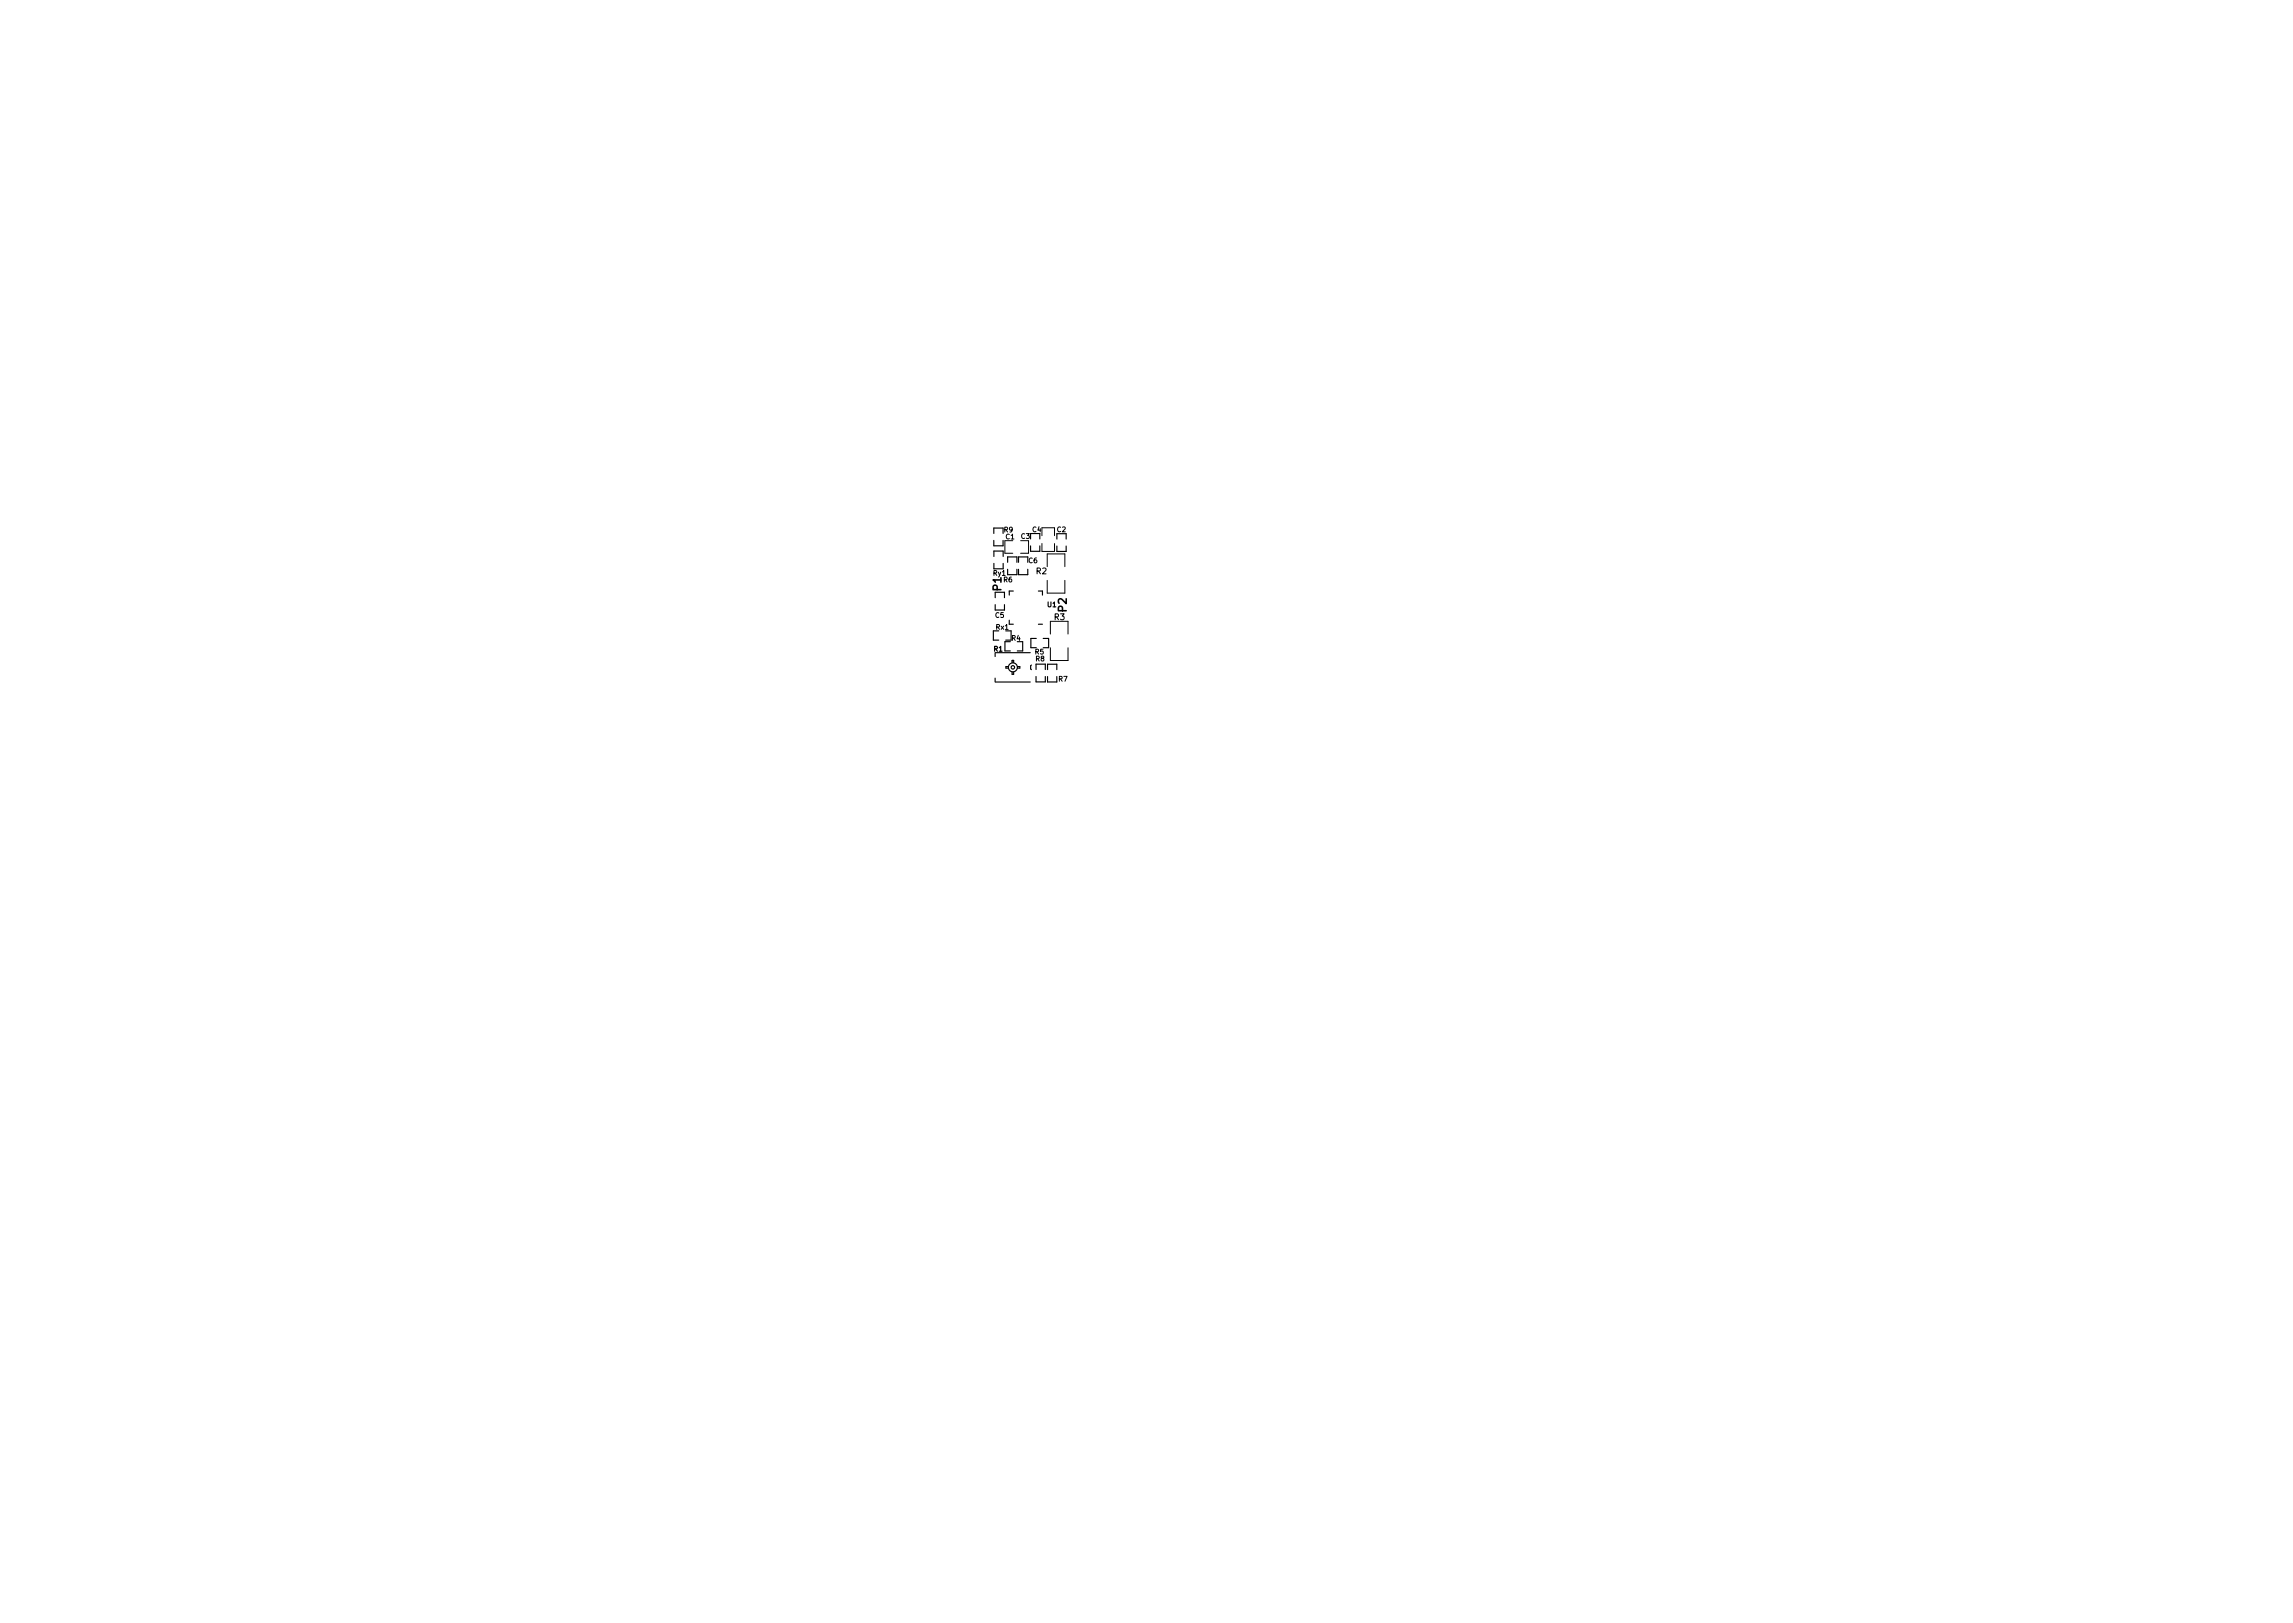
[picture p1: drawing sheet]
<svg xmlns="http://www.w3.org/2000/svg" width="297mm" height="210mm" viewBox="0 0 297 210" stroke-linecap="round" stroke-linejoin="round" font-family="sans-serif">
<defs><g id="words">
<g font-size="1.4">
<text x="129.7" y="76.5" transform="rotate(-90 129.7 76.5)">P1</text>
<text x="138.2" y="79.2" transform="rotate(-90 138.2 79.2)">P2</text>
</g>
<g font-size="1.1">
<text x="134.2" y="74.4">R2</text>
<text x="136.6" y="80.3">R3</text>
</g>
<g font-size=".9">
<text x="130.1" y="69">R9</text>
<text x="130.3" y="69.9">C1</text>
<text x="132.3" y="69.8">C3</text>
<text x="133.7" y="68.9">C4</text>
<text x="136.9" y="68.9">C2</text>
<text x="128.7" y="74.6">Ry1</text>
<text x="130" y="75.4">R6</text>
<text x="133.3" y="72.9">C6</text>
<text x="128.9" y="80">C5</text>
<text x="129" y="81.6">Rx1</text>
<text x="131.1" y="83">R4</text>
<text x="135.7" y="78.6">U1</text>
<text x="128.7" y="84.4">R1</text>
<text x="134.1" y="84.8">R5</text>
<text x="134.2" y="85.7">R8</text>
<text x="137.1" y="88.3">R7</text>
</g>
</g></defs>
<path d="M130.2 70.1v1.6h1M133.2 70.1v1.6h-1M135 70.4v1h1.6v-1M135.7 75.2v1.6h2.2v-1.6M135.7 73.4v-1.6h2.2v1.6M136.6 69.4v-1h-1.6v1M136.1 82.1v-1.6h2.3v1.6M136.1 83.9v1.7h2.3v-1.7" fill="none" stroke="#000" stroke-width=".13"/>
<g fill="none" stroke="#000" stroke-width=".15">
<path d="M128.7 70v.7h1.2v-.7M128.8 72.1v-.7h1.1v.7M128.8 73v.7M128.9 78.3v.7h1.2v-.7M128.9 76.7v.7M129.9 68.4h-1.2v.7M129.9 73v.7M130.1 76.7v.7M130.5 73.7v.7h1.2v-.7M130.5 72.8v-.7h1.2v.7M131.3 76.6h-.6v.5M131.9 73.7v.7h1.2v-.7"/>
<path d="M133.1 72.1h-1.2v.7M133.5 70.7v.7h1.2v-.7M134.5 76.6h.5v.5M134.7 69.1v.7M136.9 70.7v.7h1.2v-.7M136.9 69.1v.7M138.1 69.1v.7M128.9 84.6v.5M128.9 87.9v.5M129 88.4h4.5M129 84.6h4.5M129.4 81.7h-.7v1.2h.7"/>
<path d="M130.3 81.7h.7v1.2h-.7M130.6 86.4h-.3v.2h.3M130.7 80.3v.6h.6M130.9 83.1h-.7v1.2h.7M131.1 85.9v-.3h.2v.3M131.1 87.1v.3h.2v-.3M131.8 83.1h.7v1.2h-.7M131.8 86.4h.3v.2h-.3M133.6 86.2l-.1 .1v.4l.1 .1M134.2 87.6v.7h1.2v-.7M134.2 86.7v-.7h1.2v.7M134.2 82.7h-.7v1.2h.7"/>
<path d="M134.5 80.9h.5M135.1 82.7h.7v1.2h-.7M135.7 87.6v.7h1.2M135.7 86.7v-.7h1.2v.7"/>
<circle cx="131.2" cy="86.5" r=".58"/>
<circle cx="131.2" cy="86.5" r=".22"/>
</g>
<use href="#words"/>
</svg>
